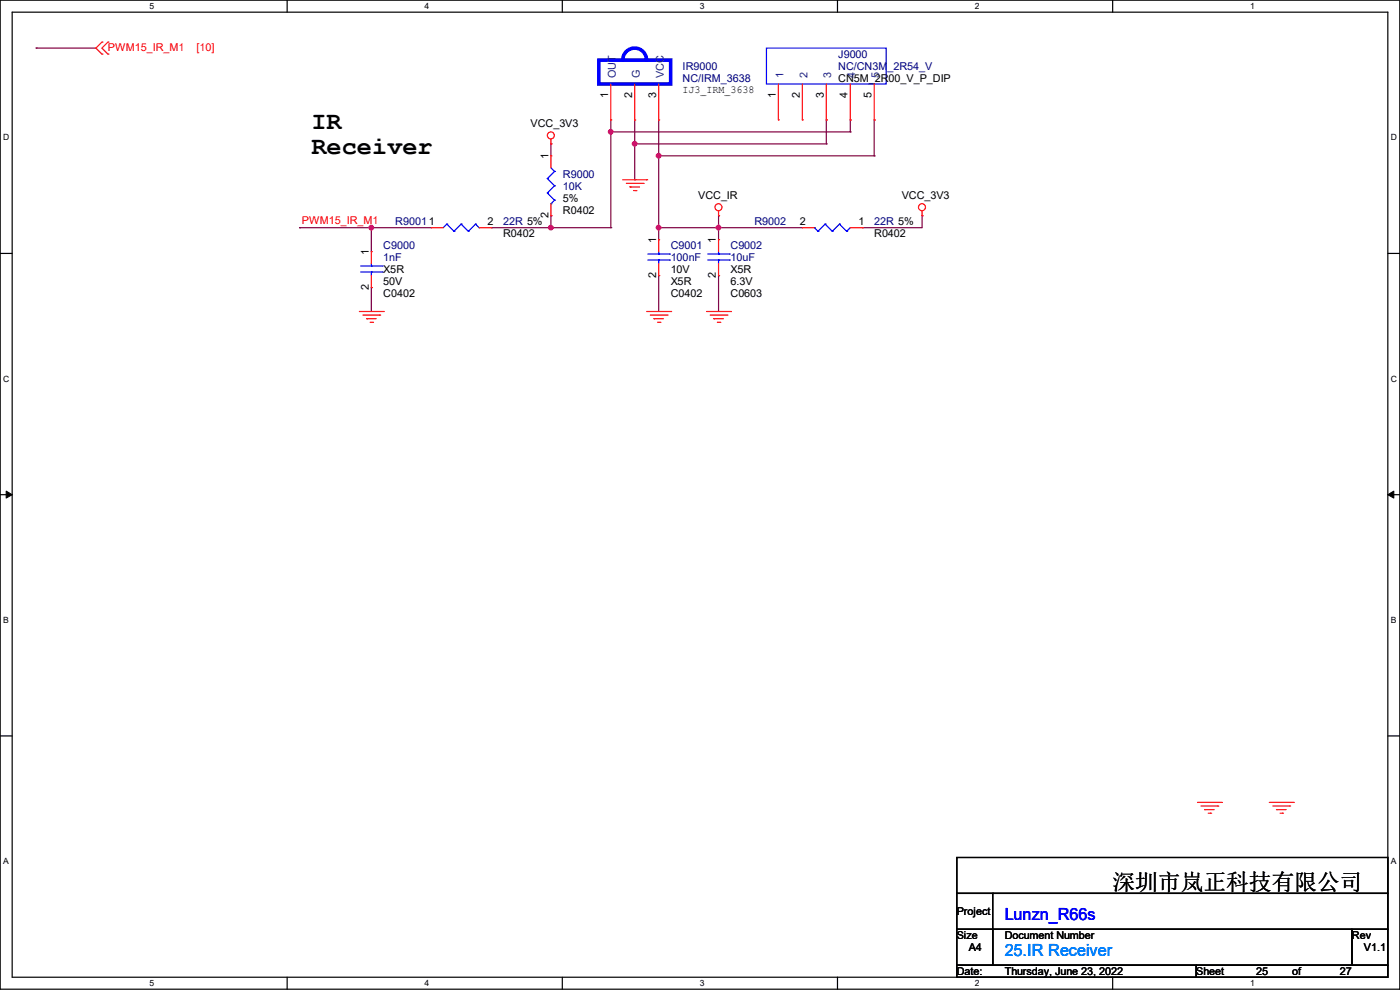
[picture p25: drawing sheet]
<svg xmlns="http://www.w3.org/2000/svg" width="297mm" height="210mm" viewBox="0 0 297 210" stroke-linecap="round" stroke-linejoin="round" font-family="sans-serif">
<defs><g id="words">
<g font-size="5.3">
<text x="66.1" y="27.4">IR</text>
<text x="66.1" y="32.7">Receiver</text>
</g>
<text font-size="4.8" x="236" y="188.8">深圳市岚正科技有限公司</text>
<text font-size="3.6" fill="#00f" x="213.1" y="195.2">Lunzn_R66s</text>
<text font-size="3.6" fill="#0080ff" x="213.1" y="202.9">25.IR Receiver</text>
<g font-size="2.3" fill="#f00">
<text x="22.9" y="10.8">PWM15_IR_M1</text>
<text x="41.7" y="10.8">[10]</text>
<text x="64.1" y="47.6">PWM15_IR_M1</text>
</g>
<g font-size="2.3" fill="#004080">
<text x="130.6" y="16.6" transform="rotate(-90 130.6 16.6)">OUT</text>
<text x="135.7" y="16.6" transform="rotate(-90 135.7 16.6)">G</text>
<text x="140.8" y="16.6" transform="rotate(-90 140.8 16.6)">VCC</text>
<text x="166.2" y="16.6" transform="rotate(-90 166.2 16.6)">1</text>
<text x="171.3" y="16.6" transform="rotate(-90 171.3 16.6)">2</text>
<text x="176.4" y="16.6" transform="rotate(-90 176.4 16.6)">3</text>
<text x="181.4" y="16.6" transform="rotate(-90 181.4 16.6)">4</text>
<text x="186.5" y="16.6" transform="rotate(-90 186.5 16.6)">5</text>
</g>
<g font-size="2.3" fill="#000080">
<text x="144.8" y="14.8">IR9000</text>
<text x="144.8" y="17.4">NC/IRM_3638</text>
<text x="177.8" y="12.3">J9000</text>
<text x="177.8" y="14.8">NC/CN3M_2R54_V</text>
<text x="119.4" y="37.7">R9000</text>
<text x="119.4" y="40.2">10K</text>
<text x="83.9" y="47.8">R90011</text>
<text x="106.7" y="47.8">22R 5%</text>
<text x="160.1" y="47.8">R9002</text>
<text x="185.5" y="47.8">22R 5%</text>
<text x="81.3" y="52.9">C9000</text>
<text x="142.3" y="52.9">C9001</text>
<text x="155" y="52.9">C9002</text>
<text x="81.3" y="55.5">1nF</text>
<text x="142.3" y="55.5">100nF</text>
<text x="155" y="55.5">10uF</text>
</g>
<g font-size="2.3">
<text x="177.8" y="17.4">CN5M_2R00_V_P_DIP</text>
<text x="129" y="20.9" transform="rotate(-90 129 20.9)">1</text>
<text x="134.1" y="20.9" transform="rotate(-90 134.1 20.9)">2</text>
<text x="139.2" y="20.9" transform="rotate(-90 139.2 20.9)">3</text>
<text x="144.8" y="19.7">IJ3_IRM_3638</text>
<text x="164.6" y="20.9" transform="rotate(-90 164.6 20.9)">1</text>
<text x="169.7" y="20.9" transform="rotate(-90 169.7 20.9)">2</text>
<text x="174.8" y="20.9" transform="rotate(-90 174.8 20.9)">3</text>
<text x="179.8" y="20.9" transform="rotate(-90 179.8 20.9)">4</text>
<text x="184.9" y="20.9" transform="rotate(-90 184.9 20.9)">5</text>
<text x="112.6" y="27">VCC_3V3</text>
<text x="116.3" y="33.8" transform="rotate(-90 116.3 33.8)">1</text>
<text x="103.4" y="47.8">2</text>
<text x="116.3" y="46.3" transform="rotate(-90 116.3 46.3)">2</text>
<text x="119.4" y="45.3">R0402</text>
<text x="119.4" y="42.8">5%</text>
<text x="148.1" y="42.2">VCC_IR</text>
<text x="169.7" y="47.8">2</text>
<text x="182.2" y="47.8">1</text>
<text x="191.3" y="42.2">VCC_3V3</text>
<text x="106.7" y="50.4">R0402</text>
<text x="139.2" y="51.6" transform="rotate(-90 139.2 51.6)">1</text>
<text x="151.9" y="51.6" transform="rotate(-90 151.9 51.6)">1</text>
<text x="185.5" y="50.4">R0402</text>
<text x="78.2" y="54.1" transform="rotate(-90 78.2 54.1)">1</text>
<text x="81.3" y="58">X5R</text>
<text x="139.2" y="59" transform="rotate(-90 139.2 59)">2</text>
<text x="142.3" y="58">10V</text>
<text x="151.9" y="59" transform="rotate(-90 151.9 59)">2</text>
<text x="155" y="58">X5R</text>
<text x="78.2" y="61.5" transform="rotate(-90 78.2 61.5)">2</text>
<text x="81.3" y="63.1">C0402</text>
<text x="81.3" y="60.5">50V</text>
<text x="142.3" y="63.1">C0402</text>
<text x="142.3" y="60.5">X5R</text>
<text x="155" y="63.1">C0603</text>
<text x="155" y="60.5">6.3V</text>
<text x="203" y="194.1">Project</text>
<text x="203" y="199.2">Size</text>
<text x="205.5" y="201.8">A4</text>
<text x="213.1" y="199.2">Document Number</text>
<text x="286.8" y="199.2">Rev</text>
<text x="289.4" y="201.8">V1.1</text>
<text x="203" y="206.8">Date:</text>
<text x="213.2" y="206.8">Thursday, June 23, 2022</text>
<text x="253.8" y="206.8">Sheet</text>
<text x="266.5" y="206.8">25</text>
<text x="274.1" y="206.8">of</text>
<text x="284.3" y="206.8">27</text>
</g>
<g font-size="1.8">
<text x="31.7" y="1.9">5</text>
<text x="90.1" y="1.9">4</text>
<text x="148.5" y="1.9">3</text>
<text x="206.8" y="1.9">2</text>
<text x="265.2" y="1.9">1</text>
<text x=".7" y="29.8">D</text>
<text x="295.1" y="29.8">D</text>
<text x=".7" y="80.9">C</text>
<text x="295.1" y="80.9">C</text>
<text x=".7" y="132.1">B</text>
<text x="295.1" y="132.1">B</text>
<text x=".7" y="183.3">A</text>
<text x="295.1" y="183.3">A</text>
<text x="31.7" y="209.2">5</text>
<text x="90.1" y="209.2">4</text>
<text x="148.5" y="209.2">3</text>
<text x="206.8" y="209.2">2</text>
<text x="265.2" y="209.2">1</text>
</g>
</g></defs>
<path d="M0 0h297v209.8h-297zM2.6 2.6h291.8v204.7h-291.8z" fill="none" stroke="#000" stroke-width=".25"/>
<g fill="#fff">
<path d="M31.7 .3h1v2h-1z"/>
<path d="M31.7 207.6h1v1.9h-1z"/>
</g>
<path d="M60.9 0v2.6M60.9 207.3v2.5" fill="none" stroke="#000" stroke-width=".25"/>
<g fill="#fff">
<path d="M90.1 .3h1v2h-1z"/>
<path d="M90.1 207.6h1v1.9h-1z"/>
</g>
<path d="M119.3 0v2.6M119.3 207.3v2.5" fill="none" stroke="#000" stroke-width=".25"/>
<g fill="#fff">
<path d="M148.5 .3h.9v2h-.9z"/>
<path d="M148.5 207.6h.9v1.9h-.9z"/>
</g>
<path d="M177.7 0v2.6M177.7 207.3v2.5" fill="none" stroke="#000" stroke-width=".25"/>
<g fill="#fff">
<path d="M206.8 .3h1v2h-1z"/>
<path d="M206.8 207.6h1v1.9h-1z"/>
</g>
<path d="M236.1 0v2.6M236.1 207.3v2.5" fill="none" stroke="#000" stroke-width=".25"/>
<g fill="#fff">
<path d="M265.2 .3h1v2h-1z"/>
<path d="M265.2 207.6h1v1.9h-1z"/>
<path d="M.7 28.2h1.2v1.9h-1.2z"/>
<path d="M295.1 28.2h1.2v1.9h-1.2z"/>
<path d="M.7 79.3h1.2v2h-1.2z"/>
<path d="M295.1 79.3h1.2v2h-1.2z"/>
</g>
<path d="M0 53.8h2.6M294.4 53.8h2.6" fill="none" stroke="#000" stroke-width=".25"/>
<g fill="#fff">
<path d="M.7 130.5h1.2v2h-1.2z"/>
<path d="M295.1 130.5h1.1v2h-1.1z"/>
</g>
<path d="M0 104.9h2.6M294.4 104.9h2.6" fill="none" stroke="#000" stroke-width=".25"/>
<path d="M1.3 104.2l1.3 .7-1.3 .8zM294.4 104.9l1.3-.7v1.5z" fill="#000" stroke="#000" stroke-width=".21"/>
<g fill="#fff">
<path d="M.7 181.7h1.2v2h-1.2z"/>
<path d="M295.1 181.7h1.1v2h-1.1z"/>
</g>
<path d="M0 156.1h2.6M294.4 156.1h2.6M203 181.9h91.4v7.6h-91.4zM203 189.5h91.4v7.6h-91.4zM203 197.1h7.6v7.7h-7.6zM210.6 197.1h76.2v7.7h-76.2zM210.6 189.5h.1M210.6 189.5v7.6M286.8 197.1h7.6v7.7h-7.6zM203 204.8h50.8v2.5h-50.8zM253.8 204.8h40.6v2.5h-40.6z" fill="none" stroke="#000" stroke-width=".25"/>
<g fill="none" stroke="#800040" stroke-width=".25">
<path d="M7.7 10.2h.1M7.7 10.2h12.7M116.9 30.5h.1M116.9 30.5v2.6M129.6 28h.1M129.6 28h50.8M129.6 25.4v22.9M134.7 38.1h.1M134.7 30.5h.1M134.7 30.5h40.6M134.7 25.4v12.7M139.7 33.1h.1"/>
<path d="M139.7 33.1h45.8M139.7 25.4v25.4M175.3 30.5h.1M175.3 25.4h.1M175.3 25.4v5.1M180.4 28h.1M180.4 25.4h.1M180.4 25.4v2.6M185.5 33.1h.1M185.5 25.4h.1M185.5 25.4v7.7M63.5 48.3h.1"/>
<path d="M63.5 48.3h28M78.8 48.3h.1M78.8 48.3v5.1M104.2 48.3h.1M104.2 48.3h25.4M116.9 45.8h.1M116.9 48.3h.1M116.9 45.8v2.5M129.6 48.3h.1M139.7 48.3h.1M139.7 58.5h.1M139.7 58.5v7.6"/>
<path d="M139.7 48.3h30.5M152.4 48.3h.1M152.4 45.8h.1M152.4 58.5h.1M152.4 45.8v5M152.4 58.5v7.6M182.9 48.3h.1M195.6 45.8h.1M195.6 45.8v2.5h-12.7M78.8 61h.1M78.8 61v5.1"/>
</g>
<g fill="#f0f" stroke="#f0f" stroke-width=".25">
<circle cx="129.6" cy="28" r=".49"/>
<circle cx="139.7" cy="33" r=".49"/>
<circle cx="134.6" cy="30.5" r=".49"/>
<circle cx="116.9" cy="48.3" r=".49"/>
<circle cx="78.8" cy="48.3" r=".49"/>
<circle cx="152.4" cy="48.3" r=".49"/>
<circle cx="139.7" cy="48.3" r=".49"/>
</g>
<g fill="none" stroke="#f00" stroke-width=".25">
<path d="M21.6 8.9h.1M21.6 11.5h.1M21.6 8.9l-1.2 1.3 1.2 1.3M22.9 11.5h.1M22.9 8.9h.1M22.9 8.9l-1.3 1.3 1.3 1.3M129.6 17.8v7.6M134.7 17.8v7.6M139.7 17.8v7.6M165.1 17.8v7.6M170.2 17.8v7.6M175.3 17.8v7.6"/>
<path d="M180.4 17.8v7.6M185.5 17.8v7.6M116.9 30.5h.1M116.9 33.1h.1M116.9 29.5v1M116.9 33.1v2.5M129.6 25.4h.1M132.1 38.1h5.1M132.9 38.9h3.5M133.6 39.7h.1M133.6 39.7h2.1M134.7 25.4h.1"/>
<path d="M136.4 38.9h.1M137.2 38.1h.1M139.7 25.4h.1M165.1 25.4h.1M170.2 25.4h.1M175.3 25.4h.1M180.4 25.4h.1M185.5 25.4h.1M78.8 53.4h.1M78.8 53.4v2.5M78.8 58.5v2.5M91.5 48.3h.1"/>
<path d="M91.5 48.3h2.5M101.6 48.3h2.6M104.2 48.3h.1M116.9 45.8h.1M116.9 43.2v2.6M134.4 40.4h.5M134.9 40.4h.1M139.7 50.8h.1M139.7 58.5h.1M139.7 50.8v2.6M139.7 55.9v2.6M152.4 45.8h.1"/>
<path d="M152.4 50.8h.1M152.4 58.5h.1M152.4 44.7v1.1M152.4 50.8v2.6M152.4 55.9v2.6M170.2 48.3h.1M170.2 48.3h2.6M180.4 48.3h2.5M182.9 48.3h.1M195.6 45.8h.1M195.6 44.7v1.1M76.2 66.1h5.1"/>
<path d="M77 66.8h3.6M77.8 67.6h.1M77.8 67.6h2M78.5 68.4h.5M78.8 61h.1M79 68.4h.1M80.6 66.8h.1M81.3 66.1h.1M137.2 66.1h5.1M138 66.8h3.5M138.7 67.6h.1M138.7 67.6h2.1"/>
<path d="M139.5 68.4h.5M140 68.4h.1M141.5 66.8h.1M142.3 66.1h.1M149.9 66.1h5.1M150.7 66.8h3.5M151.4 67.6h.1M151.4 67.6h2.1M152.2 68.4h.5M152.7 68.4h.1M154.2 66.8h.1M155 66.1h.1"/>
<path d="M254 170.2h5.1M254.8 171h3.6M255.6 171.7h.1M255.6 171.7h2M256.3 172.5h.5M256.8 172.5h.1M258.4 171h.1M259.1 170.2h.1M269.3 170.2h5.1M270 171h3.6M270.8 171.7h.1M270.8 171.7h2"/>
<path d="M271.6 172.5h.5M272.1 172.5h.1M273.6 171h.1M274.4 170.2h.1"/>
<circle cx="116.9" cy="28.7" r=".74"/>
<circle cx="152.4" cy="44" r=".74"/>
<circle cx="195.6" cy="44" r=".74"/>
</g>
<g fill="none" stroke="#00f" stroke-width=".25">
<path d="M162.6 10.2h25.4v7.6h-25.4zM116.1 37.9h.1M116.1 37.9l1.5 1.5M116.9 35.6l.7 .8M117.6 36.4h.1M117.6 39.4h.1M117.6 36.4l-1.5 1.5M117.6 39.4l-1.5 1.5M76.5 57.7h4.6M76.5 56.4h4.6M78.8 56.4h.1M78.8 57.7h.1"/>
<path d="M78.8 55.9v.5M78.8 57.7v.8M81.1 57.7h.1M81.1 56.4h.1M94.8 47.5h.1M94.8 47.5l-.8 .8M94.8 47.5l1.5 1.6M96.3 49.1h.1M97.8 47.5h.1M97.8 47.5l-1.5 1.6M97.8 47.5l1.6 1.6M99.4 49.1h.1"/>
<path d="M100.9 47.5h.1M100.9 47.5l-1.5 1.6M100.9 47.5l.7 .8M101.6 48.3h.1M116.1 40.9h.1M116.1 40.9l1.5 1.6M116.9 43.2h.1M117.6 42.5h.1M117.6 42.5l-.7 .7M137.5 55.2h4.5M137.5 53.9h4.5M139.7 53.9h.1"/>
<path d="M139.7 55.2h.1M139.7 53.4v.5M139.7 55.2v.7M142 55.2h.1M142 53.9h.1M150.2 55.2h4.5M150.2 53.9h4.5M152.4 53.9h.1M152.4 55.2h.1M152.4 53.4v.5M152.4 55.2v.7M154.7 55.2h.1"/>
<path d="M154.7 53.9h.1M172.8 48.3h.1M172.8 48.3l.7 .8M173.5 49.1h.1M175 47.5h.1M175 47.5l1.6 1.6M175 47.5l-1.5 1.6M176.6 49.1h.1M178.1 47.5h.1M178.1 47.5l1.5 1.6M178.1 47.5l-1.5 1.6M179.6 49.1h.1"/>
<path d="M180.4 48.3l-.8 .8"/>
</g>
<path d="M127 12.7h15.3v5.1h-15.3zM132.1 12.7v.1a2.52 2.52 0 0 1 2.5-2.6 2.52 2.52 0 0 1 2.6 2.6v-.1" fill="none" stroke="#00f" stroke-width=".76"/>
<use href="#words"/>
</svg>
